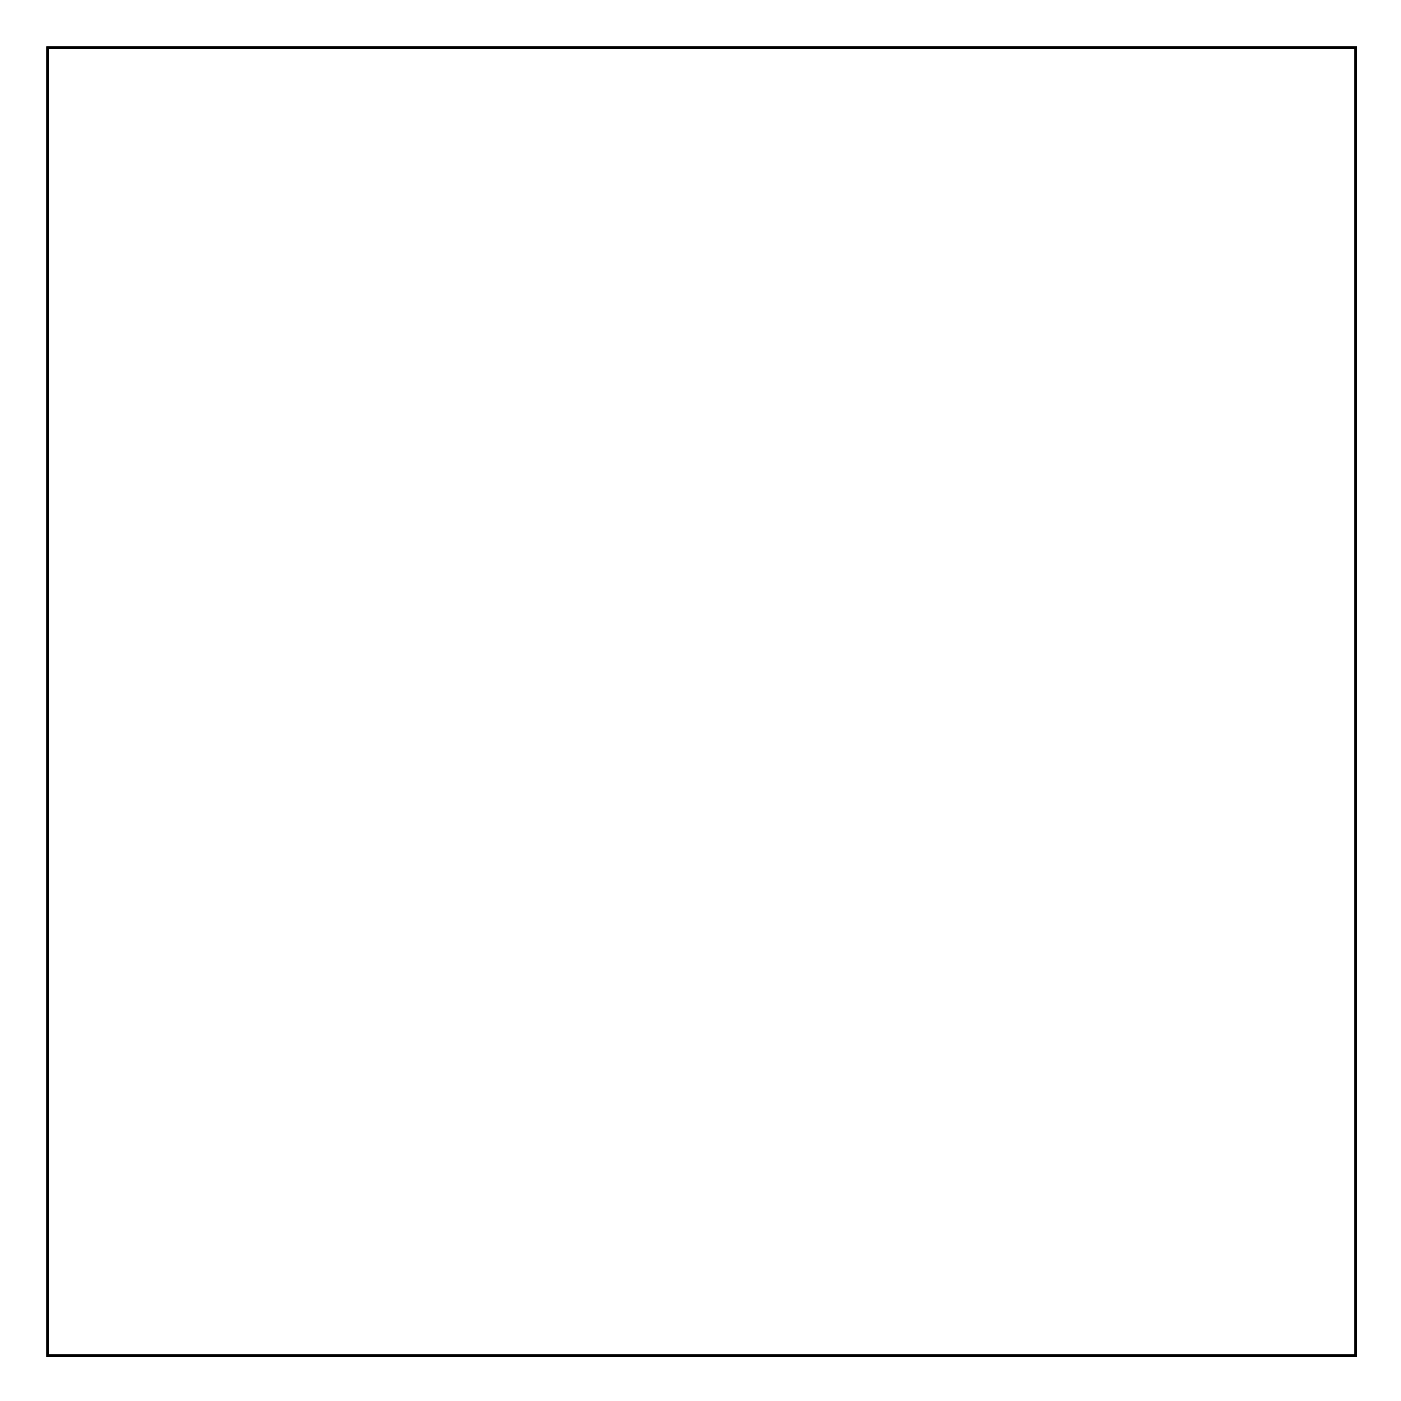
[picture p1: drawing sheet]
<svg xmlns="http://www.w3.org/2000/svg" width="107mm" height="107mm" viewBox="0 0 107 107" stroke-linecap="round" stroke-linejoin="round" font-family="sans-serif">
<path d="M3.6 3.6h99.8v99.8h-99.8z" fill="none" stroke="#000" stroke-width=".2"/>
<path d="M3.6 3.6h99.8v99.8h-99.8z" fill="none" stroke="#000" stroke-width=".08"/>
<circle cx="46.3" cy="58.7" r=".7" fill="#fff"/>
<circle cx="46.3" cy="58.7" r=".7" fill="none" stroke="#fff" stroke-width=".76" stroke-linecap="butt"/>
<circle cx="39.8" cy="58.8" r=".7" fill="#fff"/>
<circle cx="39.8" cy="58.8" r=".7" fill="none" stroke="#fff" stroke-width=".76" stroke-linecap="butt"/>
<circle cx="46.4" cy="61.8" r=".7" fill="#fff"/>
<circle cx="46.4" cy="61.8" r=".7" fill="none" stroke="#fff" stroke-width=".76" stroke-linecap="butt"/>
<circle cx="39.8" cy="61.8" r=".7" fill="#fff"/>
<circle cx="39.8" cy="61.8" r=".7" fill="none" stroke="#fff" stroke-width=".76" stroke-linecap="butt"/>
<circle cx="92.4" cy="70.8" r=".74" fill="#fff"/>
<circle cx="92.4" cy="70.8" r=".74" fill="none" stroke="#fff" stroke-width=".76" stroke-linecap="butt"/>
<circle cx="92.4" cy="73.3" r=".74" fill="#fff"/>
<circle cx="92.4" cy="73.3" r=".74" fill="none" stroke="#fff" stroke-width=".76" stroke-linecap="butt"/>
<circle cx="92.4" cy="75.9" r=".74" fill="#fff"/>
<circle cx="92.4" cy="75.9" r=".74" fill="none" stroke="#fff" stroke-width=".76" stroke-linecap="butt"/>
<circle cx="92.4" cy="78.4" r=".74" fill="#fff"/>
<circle cx="92.4" cy="78.4" r=".74" fill="none" stroke="#fff" stroke-width=".76" stroke-linecap="butt"/>
<circle cx="92.4" cy="80.9" r=".74" fill="#fff"/>
<circle cx="92.4" cy="80.9" r=".74" fill="none" stroke="#fff" stroke-width=".76" stroke-linecap="butt"/>
<circle cx="92.4" cy="83.5" r=".74" fill="#fff"/>
<circle cx="92.4" cy="83.5" r=".74" fill="none" stroke="#fff" stroke-width=".76" stroke-linecap="butt"/>
<circle cx="92.4" cy="86" r=".74" fill="#fff"/>
<circle cx="92.4" cy="86" r=".74" fill="none" stroke="#fff" stroke-width=".76" stroke-linecap="butt"/>
<circle cx="92.4" cy="88.6" r=".74" fill="#fff"/>
<circle cx="92.4" cy="88.6" r=".74" fill="none" stroke="#fff" stroke-width=".76" stroke-linecap="butt"/>
<circle cx="92.4" cy="91.1" r=".74" fill="#fff"/>
<circle cx="92.4" cy="91.1" r=".74" fill="none" stroke="#fff" stroke-width=".76" stroke-linecap="butt"/>
<circle cx="68.4" cy="82.8" r=".74" fill="#fff"/>
<circle cx="68.4" cy="82.8" r=".74" fill="none" stroke="#fff" stroke-width=".76" stroke-linecap="butt"/>
<circle cx="68.4" cy="85.3" r=".74" fill="#fff"/>
<circle cx="68.4" cy="85.3" r=".74" fill="none" stroke="#fff" stroke-width=".76" stroke-linecap="butt"/>
<circle cx="68.4" cy="87.9" r=".74" fill="#fff"/>
<circle cx="68.4" cy="87.9" r=".74" fill="none" stroke="#fff" stroke-width=".76" stroke-linecap="butt"/>
<circle cx="68.4" cy="90.4" r=".74" fill="#fff"/>
<circle cx="68.4" cy="90.4" r=".74" fill="none" stroke="#fff" stroke-width=".76" stroke-linecap="butt"/>
<circle cx="68.4" cy="92.9" r=".74" fill="#fff"/>
<circle cx="68.4" cy="92.9" r=".74" fill="none" stroke="#fff" stroke-width=".76" stroke-linecap="butt"/>
<circle cx="58.8" cy="61.9" r=".7" fill="#fff"/>
<circle cx="58.8" cy="61.9" r=".7" fill="none" stroke="#fff" stroke-width=".76" stroke-linecap="butt"/>
<circle cx="53.1" cy="61.7" r=".7" fill="#fff"/>
<circle cx="53.1" cy="61.7" r=".7" fill="none" stroke="#fff" stroke-width=".76" stroke-linecap="butt"/>
<circle cx="71.4" cy="58.8" r=".7" fill="#fff"/>
<circle cx="71.4" cy="58.8" r=".7" fill="none" stroke="#fff" stroke-width=".76" stroke-linecap="butt"/>
<circle cx="71.4" cy="49.3" r=".7" fill="#fff"/>
<circle cx="71.4" cy="49.3" r=".7" fill="none" stroke="#fff" stroke-width=".76" stroke-linecap="butt"/>
<circle cx="68.4" cy="55.8" r=".7" fill="#fff"/>
<circle cx="68.4" cy="55.8" r=".7" fill="none" stroke="#fff" stroke-width=".76" stroke-linecap="butt"/>
<circle cx="68.4" cy="49.4" r=".7" fill="#fff"/>
<circle cx="68.4" cy="49.4" r=".7" fill="none" stroke="#fff" stroke-width=".76" stroke-linecap="butt"/>
<circle cx="41.4" cy="24.3" r=".74" fill="#fff"/>
<circle cx="41.4" cy="24.3" r=".74" fill="none" stroke="#fff" stroke-width=".76" stroke-linecap="butt"/>
<circle cx="38.9" cy="24.3" r=".74" fill="#fff"/>
<circle cx="38.9" cy="24.3" r=".74" fill="none" stroke="#fff" stroke-width=".76" stroke-linecap="butt"/>
<circle cx="69.9" cy="63.3" r=".74" fill="#fff"/>
<circle cx="69.9" cy="63.3" r=".74" fill="none" stroke="#fff" stroke-width=".76" stroke-linecap="butt"/>
<circle cx="69.9" cy="65.8" r=".74" fill="#fff"/>
<circle cx="69.9" cy="65.8" r=".74" fill="none" stroke="#fff" stroke-width=".76" stroke-linecap="butt"/>
<circle cx="69.9" cy="68.4" r=".74" fill="#fff"/>
<circle cx="69.9" cy="68.4" r=".74" fill="none" stroke="#fff" stroke-width=".76" stroke-linecap="butt"/>
<circle cx="69.9" cy="70.9" r=".74" fill="#fff"/>
<circle cx="69.9" cy="70.9" r=".74" fill="none" stroke="#fff" stroke-width=".76" stroke-linecap="butt"/>
<circle cx="97.7" cy="43.3" r=".7" fill="#fff"/>
<circle cx="97.7" cy="43.3" r=".7" fill="none" stroke="#fff" stroke-width=".76" stroke-linecap="butt"/>
<circle cx="97.7" cy="37" r=".7" fill="#fff"/>
<circle cx="97.7" cy="37" r=".7" fill="none" stroke="#fff" stroke-width=".76" stroke-linecap="butt"/>
<circle cx="47.4" cy="28.3" r=".7" fill="#fff"/>
<circle cx="47.4" cy="28.3" r=".7" fill="none" stroke="#fff" stroke-width=".76" stroke-linecap="butt"/>
<circle cx="47.4" cy="35.4" r=".7" fill="#fff"/>
<circle cx="47.4" cy="35.4" r=".7" fill="none" stroke="#fff" stroke-width=".76" stroke-linecap="butt"/>
<circle cx="52.4" cy="37.3" r=".35" fill="#fff"/>
<circle cx="52.4" cy="37.3" r=".35" fill="none" stroke="#fff" stroke-width=".55"/>
<circle cx="9.9" cy="43.8" r=".7" fill="#fff"/>
<circle cx="9.9" cy="43.8" r=".7" fill="none" stroke="#fff" stroke-width=".76" stroke-linecap="butt"/>
<circle cx="9.9" cy="49.8" r=".7" fill="#fff"/>
<circle cx="9.9" cy="49.8" r=".7" fill="none" stroke="#fff" stroke-width=".76" stroke-linecap="butt"/>
<circle cx="26.4" cy="19.8" r=".7" fill="#fff"/>
<circle cx="26.4" cy="19.8" r=".7" fill="none" stroke="#fff" stroke-width=".76" stroke-linecap="butt"/>
<circle cx="26.4" cy="24.3" r=".7" fill="#fff"/>
<circle cx="26.4" cy="24.3" r=".7" fill="none" stroke="#fff" stroke-width=".76" stroke-linecap="butt"/>
<circle cx="86.4" cy="49.8" r=".7" fill="#fff"/>
<circle cx="86.4" cy="49.8" r=".7" fill="none" stroke="#fff" stroke-width=".76" stroke-linecap="butt"/>
<circle cx="86.4" cy="36.3" r=".7" fill="#fff"/>
<circle cx="86.4" cy="36.3" r=".7" fill="none" stroke="#fff" stroke-width=".76" stroke-linecap="butt"/>
<circle cx="94.9" cy="43.3" r=".7" fill="#fff"/>
<circle cx="94.9" cy="43.3" r=".7" fill="none" stroke="#fff" stroke-width=".76" stroke-linecap="butt"/>
<circle cx="95.3" cy="51.3" r=".7" fill="#fff"/>
<circle cx="95.3" cy="51.3" r=".7" fill="none" stroke="#fff" stroke-width=".76" stroke-linecap="butt"/>
<circle cx="62.3" cy="69.4" r=".7" fill="#fff"/>
<circle cx="62.3" cy="69.4" r=".7" fill="none" stroke="#fff" stroke-width=".76" stroke-linecap="butt"/>
<circle cx="60.2" cy="63.5" r=".7" fill="#fff"/>
<circle cx="60.2" cy="63.5" r=".7" fill="none" stroke="#fff" stroke-width=".76" stroke-linecap="butt"/>
<circle cx="37.9" cy="18.7" r=".61" fill="#fff"/>
<circle cx="37.9" cy="18.7" r=".61" fill="none" stroke="#fff" stroke-width=".76" stroke-linecap="butt"/>
<circle cx="35.4" cy="18.7" r=".61" fill="#fff"/>
<circle cx="35.4" cy="18.7" r=".61" fill="none" stroke="#fff" stroke-width=".76" stroke-linecap="butt"/>
<circle cx="35.4" cy="16.7" r=".61" fill="#fff"/>
<circle cx="35.4" cy="16.7" r=".61" fill="none" stroke="#fff" stroke-width=".76" stroke-linecap="butt"/>
<circle cx="37.9" cy="16.7" r=".61" fill="#fff"/>
<circle cx="37.9" cy="16.7" r=".61" fill="none" stroke="#fff" stroke-width=".76" stroke-linecap="butt"/>
<circle cx="42.7" cy="14" r="1.35" fill="#fff"/>
<circle cx="42.7" cy="14" r="1.35" fill="none" stroke="#fff" stroke-width=".76" stroke-linecap="butt"/>
<circle cx="30.7" cy="14" r="1.35" fill="#fff"/>
<circle cx="30.7" cy="14" r="1.35" fill="none" stroke="#fff" stroke-width=".76" stroke-linecap="butt"/>
<circle cx="14.6" cy="16.4" r=".7" fill="#fff"/>
<circle cx="14.6" cy="16.4" r=".7" fill="none" stroke="#fff" stroke-width=".74" stroke-linecap="butt"/>
<circle cx="16.9" cy="16.4" r=".7" fill="#fff"/>
<circle cx="16.9" cy="16.4" r=".7" fill="none" stroke="#fff" stroke-width=".74" stroke-linecap="butt"/>
<circle cx="19.2" cy="16.4" r=".7" fill="#fff"/>
<circle cx="19.2" cy="16.4" r=".7" fill="none" stroke="#fff" stroke-width=".74" stroke-linecap="butt"/>
<circle cx="21.6" cy="16.4" r=".7" fill="#fff"/>
<circle cx="21.6" cy="16.4" r=".7" fill="none" stroke="#fff" stroke-width=".74" stroke-linecap="butt"/>
<circle cx="23.9" cy="14" r="1.23" fill="#fff"/>
<circle cx="23.9" cy="14" r="1.23" fill="none" stroke="#fff" stroke-width=".51"/>
<circle cx="12.3" cy="14" r="1.23" fill="#fff"/>
<circle cx="12.3" cy="14" r="1.23" fill="none" stroke="#fff" stroke-width=".51"/>
<circle cx="15.8" cy="13.9" r=".55" fill="#fff"/>
<circle cx="15.8" cy="13.9" r=".55" fill="none" stroke="#fff" stroke-width=".25"/>
<circle cx="20.3" cy="13.9" r=".55" fill="#fff"/>
<circle cx="20.3" cy="13.9" r=".55" fill="none" stroke="#fff" stroke-width=".25"/>
<circle cx="99.9" cy="7.1" r="1.6" fill="#fff"/>
<circle cx="99.9" cy="7.1" r="1.6" fill="none" stroke="#fff" stroke-width=".25"/>
<circle cx="6.9" cy="60.3" r="1.6" fill="#fff"/>
<circle cx="6.9" cy="60.3" r="1.6" fill="none" stroke="#fff" stroke-width=".25"/>
<circle cx="99.9" cy="60.3" r="1.6" fill="#fff"/>
<circle cx="99.9" cy="60.3" r="1.6" fill="none" stroke="#fff" stroke-width=".25"/>
<circle cx="99.9" cy="99.9" r="1.6" fill="#fff"/>
<circle cx="99.9" cy="99.9" r="1.6" fill="none" stroke="#fff" stroke-width=".25"/>
<circle cx="6.9" cy="99.9" r="1.6" fill="#fff"/>
<circle cx="6.9" cy="99.9" r="1.6" fill="none" stroke="#fff" stroke-width=".25"/>
<circle cx="47.4" cy="7.8" r="1.6" fill="#fff"/>
<circle cx="47.4" cy="7.8" r="1.6" fill="none" stroke="#fff" stroke-width=".25"/>
<circle cx="6.9" cy="7.1" r="1.6" fill="#fff"/>
<circle cx="6.9" cy="7.1" r="1.6" fill="none" stroke="#fff" stroke-width=".25"/>
<circle cx="60.9" cy="30.3" r=".74" fill="#fff"/>
<circle cx="60.9" cy="30.3" r=".74" fill="none" stroke="#fff" stroke-width=".76" stroke-linecap="butt"/>
<circle cx="60.9" cy="32.8" r=".74" fill="#fff"/>
<circle cx="60.9" cy="32.8" r=".74" fill="none" stroke="#fff" stroke-width=".76" stroke-linecap="butt"/>
<circle cx="96.9" cy="33.3" r=".74" fill="#fff"/>
<circle cx="96.9" cy="33.3" r=".74" fill="none" stroke="#fff" stroke-width=".76" stroke-linecap="butt"/>
<circle cx="94.4" cy="33.3" r=".74" fill="#fff"/>
<circle cx="94.4" cy="33.3" r=".74" fill="none" stroke="#fff" stroke-width=".76" stroke-linecap="butt"/>
<path d="M73.7 29.6h1.4v1.4h-1.4z" fill="#fff"/>
<path d="M73.7 29.6h1.4v1.4h-1.4z" fill="none" stroke="#fff" stroke-width=".76" stroke-linecap="butt"/>
<circle cx="74.4" cy="30.3" r=".7" fill="#fff"/>
<circle cx="74.4" cy="30.3" r=".7" fill="none" stroke="#fff" stroke-width=".76" stroke-linecap="butt"/>
<circle cx="74.4" cy="37.9" r=".7" fill="#fff"/>
<circle cx="74.4" cy="37.9" r=".7" fill="none" stroke="#fff" stroke-width=".76" stroke-linecap="butt"/>
<circle cx="77" cy="30.3" r=".7" fill="#fff"/>
<circle cx="77" cy="30.3" r=".7" fill="none" stroke="#fff" stroke-width=".76" stroke-linecap="butt"/>
<circle cx="77" cy="37.9" r=".7" fill="#fff"/>
<circle cx="77" cy="37.9" r=".7" fill="none" stroke="#fff" stroke-width=".76" stroke-linecap="butt"/>
<circle cx="79.5" cy="30.3" r=".7" fill="#fff"/>
<circle cx="79.5" cy="30.3" r=".7" fill="none" stroke="#fff" stroke-width=".76" stroke-linecap="butt"/>
<circle cx="79.5" cy="37.9" r=".7" fill="#fff"/>
<circle cx="79.5" cy="37.9" r=".7" fill="none" stroke="#fff" stroke-width=".76" stroke-linecap="butt"/>
<path d="M79.6 23.5h1.6v1.6h-1.6z" fill="#fff"/>
<path d="M79.6 23.5h1.6v1.6h-1.6z" fill="none" stroke="#fff" stroke-width=".76" stroke-linecap="butt"/>
<circle cx="80.4" cy="24.3" r=".79" fill="#fff"/>
<circle cx="80.4" cy="24.3" r=".79" fill="none" stroke="#fff" stroke-width=".76" stroke-linecap="butt"/>
<circle cx="88" cy="24.3" r=".79" fill="#fff"/>
<circle cx="88" cy="24.3" r=".79" fill="none" stroke="#fff" stroke-width=".76" stroke-linecap="butt"/>
<circle cx="53.4" cy="30.3" r=".74" fill="#fff"/>
<circle cx="53.4" cy="30.3" r=".74" fill="none" stroke="#fff" stroke-width=".76" stroke-linecap="butt"/>
<circle cx="50.9" cy="30.3" r=".74" fill="#fff"/>
<circle cx="50.9" cy="30.3" r=".74" fill="none" stroke="#fff" stroke-width=".76" stroke-linecap="butt"/>
<circle cx="38.4" cy="31.8" r=".74" fill="#fff"/>
<circle cx="38.4" cy="31.8" r=".74" fill="none" stroke="#fff" stroke-width=".76" stroke-linecap="butt"/>
<circle cx="35.9" cy="31.8" r=".74" fill="#fff"/>
<circle cx="35.9" cy="31.8" r=".74" fill="none" stroke="#fff" stroke-width=".76" stroke-linecap="butt"/>
<circle cx="68.4" cy="75.3" r=".64" fill="#fff"/>
<circle cx="68.4" cy="75.3" r=".64" fill="none" stroke="#fff" stroke-width=".76" stroke-linecap="butt"/>
<circle cx="68.4" cy="77.8" r=".64" fill="#fff"/>
<circle cx="68.4" cy="77.8" r=".64" fill="none" stroke="#fff" stroke-width=".76" stroke-linecap="butt"/>
<circle cx="21.9" cy="57.3" r=".64" fill="#fff"/>
<circle cx="21.9" cy="57.3" r=".64" fill="none" stroke="#fff" stroke-width=".76" stroke-linecap="butt"/>
<circle cx="21.9" cy="62.4" r=".64" fill="#fff"/>
<circle cx="21.9" cy="62.4" r=".64" fill="none" stroke="#fff" stroke-width=".76" stroke-linecap="butt"/>
<circle cx="84.4" cy="16.6" r=".92" fill="#fff"/>
<circle cx="84.4" cy="16.6" r=".92" fill="none" stroke="#fff" stroke-width=".7" stroke-linecap="butt"/>
<circle cx="91.9" cy="16.6" r=".92" fill="#fff"/>
<circle cx="91.9" cy="16.6" r=".92" fill="none" stroke="#fff" stroke-width=".7" stroke-linecap="butt"/>
<circle cx="76.9" cy="16.6" r=".92" fill="#fff"/>
<circle cx="76.9" cy="16.6" r=".92" fill="none" stroke="#fff" stroke-width=".7" stroke-linecap="butt"/>
<circle cx="79.4" cy="19.1" r=".92" fill="#fff"/>
<circle cx="79.4" cy="19.1" r=".92" fill="none" stroke="#fff" stroke-width=".7" stroke-linecap="butt"/>
<circle cx="89.4" cy="19.1" r=".92" fill="#fff"/>
<circle cx="89.4" cy="19.1" r=".92" fill="none" stroke="#fff" stroke-width=".7" stroke-linecap="butt"/>
<circle cx="79.4" cy="6.6" r=".92" fill="#fff"/>
<circle cx="79.4" cy="6.6" r=".92" fill="none" stroke="#fff" stroke-width=".7" stroke-linecap="butt"/>
<circle cx="89.4" cy="6.6" r=".92" fill="#fff"/>
<circle cx="89.4" cy="6.6" r=".92" fill="none" stroke="#fff" stroke-width=".7" stroke-linecap="butt"/>
<circle cx="61.9" cy="16.6" r=".92" fill="#fff"/>
<circle cx="61.9" cy="16.6" r=".92" fill="none" stroke="#fff" stroke-width=".7" stroke-linecap="butt"/>
<circle cx="69.4" cy="16.6" r=".92" fill="#fff"/>
<circle cx="69.4" cy="16.6" r=".92" fill="none" stroke="#fff" stroke-width=".7" stroke-linecap="butt"/>
<circle cx="54.4" cy="16.6" r=".92" fill="#fff"/>
<circle cx="54.4" cy="16.6" r=".92" fill="none" stroke="#fff" stroke-width=".7" stroke-linecap="butt"/>
<circle cx="56.9" cy="19.1" r=".92" fill="#fff"/>
<circle cx="56.9" cy="19.1" r=".92" fill="none" stroke="#fff" stroke-width=".7" stroke-linecap="butt"/>
<circle cx="66.9" cy="19.1" r=".92" fill="#fff"/>
<circle cx="66.9" cy="19.1" r=".92" fill="none" stroke="#fff" stroke-width=".7" stroke-linecap="butt"/>
<circle cx="56.9" cy="6.6" r=".92" fill="#fff"/>
<circle cx="56.9" cy="6.6" r=".92" fill="none" stroke="#fff" stroke-width=".7" stroke-linecap="butt"/>
<circle cx="66.9" cy="6.6" r=".92" fill="#fff"/>
<circle cx="66.9" cy="6.6" r=".92" fill="none" stroke="#fff" stroke-width=".7" stroke-linecap="butt"/>
<circle cx="67.1" cy="24.3" r=".7" fill="#fff"/>
<circle cx="67.1" cy="24.3" r=".7" fill="none" stroke="#fff" stroke-width=".76" stroke-linecap="butt"/>
<circle cx="67.1" cy="34.4" r=".7" fill="#fff"/>
<circle cx="67.1" cy="34.4" r=".7" fill="none" stroke="#fff" stroke-width=".76" stroke-linecap="butt"/>
<circle cx="92.4" cy="48" r=".74" fill="#fff"/>
<circle cx="92.4" cy="48" r=".74" fill="none" stroke="#fff" stroke-width=".76" stroke-linecap="butt"/>
<circle cx="92.4" cy="50.5" r=".74" fill="#fff"/>
<circle cx="92.4" cy="50.5" r=".74" fill="none" stroke="#fff" stroke-width=".76" stroke-linecap="butt"/>
<circle cx="92.4" cy="53.1" r=".74" fill="#fff"/>
<circle cx="92.4" cy="53.1" r=".74" fill="none" stroke="#fff" stroke-width=".76" stroke-linecap="butt"/>
<circle cx="92.4" cy="55.6" r=".74" fill="#fff"/>
<circle cx="92.4" cy="55.6" r=".74" fill="none" stroke="#fff" stroke-width=".76" stroke-linecap="butt"/>
<circle cx="92.4" cy="58.1" r=".74" fill="#fff"/>
<circle cx="92.4" cy="58.1" r=".74" fill="none" stroke="#fff" stroke-width=".76" stroke-linecap="butt"/>
<circle cx="92.4" cy="60.7" r=".74" fill="#fff"/>
<circle cx="92.4" cy="60.7" r=".74" fill="none" stroke="#fff" stroke-width=".76" stroke-linecap="butt"/>
<circle cx="48.9" cy="40" r=".74" fill="#fff"/>
<circle cx="48.9" cy="40" r=".74" fill="none" stroke="#fff" stroke-width=".76" stroke-linecap="butt"/>
<circle cx="48.9" cy="42.5" r=".74" fill="#fff"/>
<circle cx="48.9" cy="42.5" r=".74" fill="none" stroke="#fff" stroke-width=".76" stroke-linecap="butt"/>
<circle cx="48.9" cy="45.1" r=".74" fill="#fff"/>
<circle cx="48.9" cy="45.1" r=".74" fill="none" stroke="#fff" stroke-width=".76" stroke-linecap="butt"/>
<circle cx="48.9" cy="47.6" r=".74" fill="#fff"/>
<circle cx="48.9" cy="47.6" r=".74" fill="none" stroke="#fff" stroke-width=".76" stroke-linecap="butt"/>
<circle cx="48.9" cy="50.1" r=".74" fill="#fff"/>
<circle cx="48.9" cy="50.1" r=".74" fill="none" stroke="#fff" stroke-width=".76" stroke-linecap="butt"/>
<circle cx="48.9" cy="52.7" r=".74" fill="#fff"/>
<circle cx="48.9" cy="52.7" r=".74" fill="none" stroke="#fff" stroke-width=".76" stroke-linecap="butt"/>
<circle cx="87.5" cy="60.6" r=".64" fill="#fff"/>
<circle cx="87.5" cy="60.6" r=".64" fill="none" stroke="#fff" stroke-width=".76" stroke-linecap="butt"/>
<circle cx="87.5" cy="55.5" r=".64" fill="#fff"/>
<circle cx="87.5" cy="55.5" r=".64" fill="none" stroke="#fff" stroke-width=".76" stroke-linecap="butt"/>
<circle cx="42.9" cy="51.3" r=".64" fill="#fff"/>
<circle cx="42.9" cy="51.3" r=".64" fill="none" stroke="#fff" stroke-width=".76" stroke-linecap="butt"/>
<circle cx="42.9" cy="46.2" r=".64" fill="#fff"/>
<circle cx="42.9" cy="46.2" r=".64" fill="none" stroke="#fff" stroke-width=".76" stroke-linecap="butt"/>
<circle cx="17.4" cy="87.1" r=".74" fill="#fff"/>
<circle cx="17.4" cy="87.1" r=".74" fill="none" stroke="#fff" stroke-width=".76" stroke-linecap="butt"/>
<circle cx="17.4" cy="84.5" r=".74" fill="#fff"/>
<circle cx="17.4" cy="84.5" r=".74" fill="none" stroke="#fff" stroke-width=".76" stroke-linecap="butt"/>
<circle cx="17.4" cy="82" r=".74" fill="#fff"/>
<circle cx="17.4" cy="82" r=".74" fill="none" stroke="#fff" stroke-width=".76" stroke-linecap="butt"/>
<circle cx="17.4" cy="79.4" r=".74" fill="#fff"/>
<circle cx="17.4" cy="79.4" r=".74" fill="none" stroke="#fff" stroke-width=".76" stroke-linecap="butt"/>
<circle cx="17.4" cy="76.9" r=".74" fill="#fff"/>
<circle cx="17.4" cy="76.9" r=".74" fill="none" stroke="#fff" stroke-width=".76" stroke-linecap="butt"/>
<circle cx="17.4" cy="74.4" r=".74" fill="#fff"/>
<circle cx="17.4" cy="74.4" r=".74" fill="none" stroke="#fff" stroke-width=".76" stroke-linecap="butt"/>
<circle cx="17.4" cy="71.8" r=".74" fill="#fff"/>
<circle cx="17.4" cy="71.8" r=".74" fill="none" stroke="#fff" stroke-width=".76" stroke-linecap="butt"/>
<circle cx="17.4" cy="69.3" r=".74" fill="#fff"/>
<circle cx="17.4" cy="69.3" r=".74" fill="none" stroke="#fff" stroke-width=".76" stroke-linecap="butt"/>
<circle cx="20.4" cy="87.1" r=".74" fill="#fff"/>
<circle cx="20.4" cy="87.1" r=".74" fill="none" stroke="#fff" stroke-width=".76" stroke-linecap="butt"/>
<circle cx="20.4" cy="84.5" r=".74" fill="#fff"/>
<circle cx="20.4" cy="84.5" r=".74" fill="none" stroke="#fff" stroke-width=".76" stroke-linecap="butt"/>
<circle cx="20.4" cy="82" r=".74" fill="#fff"/>
<circle cx="20.4" cy="82" r=".74" fill="none" stroke="#fff" stroke-width=".76" stroke-linecap="butt"/>
<circle cx="20.4" cy="79.4" r=".74" fill="#fff"/>
<circle cx="20.4" cy="79.4" r=".74" fill="none" stroke="#fff" stroke-width=".76" stroke-linecap="butt"/>
<circle cx="20.4" cy="76.9" r=".74" fill="#fff"/>
<circle cx="20.4" cy="76.9" r=".74" fill="none" stroke="#fff" stroke-width=".76" stroke-linecap="butt"/>
<circle cx="20.4" cy="74.4" r=".74" fill="#fff"/>
<circle cx="20.4" cy="74.4" r=".74" fill="none" stroke="#fff" stroke-width=".76" stroke-linecap="butt"/>
<circle cx="20.4" cy="71.8" r=".74" fill="#fff"/>
<circle cx="20.4" cy="71.8" r=".74" fill="none" stroke="#fff" stroke-width=".76" stroke-linecap="butt"/>
<circle cx="20.4" cy="69.3" r=".74" fill="#fff"/>
<circle cx="20.4" cy="69.3" r=".74" fill="none" stroke="#fff" stroke-width=".76" stroke-linecap="butt"/>
<path d="M47.2 85.8h1.4v1.4h-1.4z" fill="#fff"/>
<path d="M47.2 85.8h1.4v1.4h-1.4z" fill="none" stroke="#fff" stroke-width=".69" stroke-linecap="butt"/>
<circle cx="50.4" cy="86.5" r=".72" fill="#fff"/>
<circle cx="50.4" cy="86.5" r=".72" fill="none" stroke="#fff" stroke-width=".69" stroke-linecap="butt"/>
<circle cx="50.4" cy="83.9" r=".72" fill="#fff"/>
<circle cx="50.4" cy="83.9" r=".72" fill="none" stroke="#fff" stroke-width=".69" stroke-linecap="butt"/>
<circle cx="50.4" cy="81.4" r=".72" fill="#fff"/>
<circle cx="50.4" cy="81.4" r=".72" fill="none" stroke="#fff" stroke-width=".69" stroke-linecap="butt"/>
<circle cx="50.4" cy="78.9" r=".72" fill="#fff"/>
<circle cx="50.4" cy="78.9" r=".72" fill="none" stroke="#fff" stroke-width=".69" stroke-linecap="butt"/>
<circle cx="50.4" cy="76.3" r=".72" fill="#fff"/>
<circle cx="50.4" cy="76.3" r=".72" fill="none" stroke="#fff" stroke-width=".69" stroke-linecap="butt"/>
<circle cx="50.4" cy="73.8" r=".72" fill="#fff"/>
<circle cx="50.4" cy="73.8" r=".72" fill="none" stroke="#fff" stroke-width=".69" stroke-linecap="butt"/>
<circle cx="50.4" cy="71.2" r=".72" fill="#fff"/>
<circle cx="50.4" cy="71.2" r=".72" fill="none" stroke="#fff" stroke-width=".69" stroke-linecap="butt"/>
<circle cx="50.4" cy="68.7" r=".72" fill="#fff"/>
<circle cx="50.4" cy="68.7" r=".72" fill="none" stroke="#fff" stroke-width=".69" stroke-linecap="butt"/>
<circle cx="47.9" cy="86.5" r=".72" fill="#fff"/>
<circle cx="47.9" cy="86.5" r=".72" fill="none" stroke="#fff" stroke-width=".69" stroke-linecap="butt"/>
<circle cx="47.9" cy="83.9" r=".72" fill="#fff"/>
<circle cx="47.9" cy="83.9" r=".72" fill="none" stroke="#fff" stroke-width=".69" stroke-linecap="butt"/>
<circle cx="47.9" cy="81.4" r=".72" fill="#fff"/>
<circle cx="47.9" cy="81.4" r=".72" fill="none" stroke="#fff" stroke-width=".69" stroke-linecap="butt"/>
<circle cx="47.9" cy="78.9" r=".72" fill="#fff"/>
<circle cx="47.9" cy="78.9" r=".72" fill="none" stroke="#fff" stroke-width=".69" stroke-linecap="butt"/>
<circle cx="47.9" cy="76.3" r=".72" fill="#fff"/>
<circle cx="47.9" cy="76.3" r=".72" fill="none" stroke="#fff" stroke-width=".69" stroke-linecap="butt"/>
<circle cx="47.9" cy="73.8" r=".72" fill="#fff"/>
<circle cx="47.9" cy="73.8" r=".72" fill="none" stroke="#fff" stroke-width=".69" stroke-linecap="butt"/>
<circle cx="47.9" cy="71.2" r=".72" fill="#fff"/>
<circle cx="47.9" cy="71.2" r=".72" fill="none" stroke="#fff" stroke-width=".69" stroke-linecap="butt"/>
<circle cx="47.9" cy="68.7" r=".72" fill="#fff"/>
<circle cx="47.9" cy="68.7" r=".72" fill="none" stroke="#fff" stroke-width=".69" stroke-linecap="butt"/>
<circle cx="65.4" cy="66.3" r=".74" fill="#fff"/>
<circle cx="65.4" cy="66.3" r=".74" fill="none" stroke="#fff" stroke-width=".76" stroke-linecap="butt"/>
<circle cx="65.4" cy="63.7" r=".74" fill="#fff"/>
<circle cx="65.4" cy="63.7" r=".74" fill="none" stroke="#fff" stroke-width=".76" stroke-linecap="butt"/>
<circle cx="65.4" cy="61.2" r=".74" fill="#fff"/>
<circle cx="65.4" cy="61.2" r=".74" fill="none" stroke="#fff" stroke-width=".76" stroke-linecap="butt"/>
<circle cx="65.4" cy="58.7" r=".74" fill="#fff"/>
<circle cx="65.4" cy="58.7" r=".74" fill="none" stroke="#fff" stroke-width=".76" stroke-linecap="butt"/>
<path d="M81.3 58h1.4v1.4h-1.4z" fill="#fff"/>
<path d="M81.3 58h1.4v1.4h-1.4z" fill="none" stroke="#fff" stroke-width=".76" stroke-linecap="butt"/>
<circle cx="82" cy="58.7" r=".7" fill="#fff"/>
<circle cx="82" cy="58.7" r=".7" fill="none" stroke="#fff" stroke-width=".76" stroke-linecap="butt"/>
<circle cx="74.4" cy="58.7" r=".7" fill="#fff"/>
<circle cx="74.4" cy="58.7" r=".7" fill="none" stroke="#fff" stroke-width=".76" stroke-linecap="butt"/>
<circle cx="82" cy="61.2" r=".7" fill="#fff"/>
<circle cx="82" cy="61.2" r=".7" fill="none" stroke="#fff" stroke-width=".76" stroke-linecap="butt"/>
<circle cx="74.4" cy="61.2" r=".7" fill="#fff"/>
<circle cx="74.4" cy="61.2" r=".7" fill="none" stroke="#fff" stroke-width=".76" stroke-linecap="butt"/>
<circle cx="82" cy="63.8" r=".7" fill="#fff"/>
<circle cx="82" cy="63.8" r=".7" fill="none" stroke="#fff" stroke-width=".76" stroke-linecap="butt"/>
<circle cx="74.4" cy="63.8" r=".7" fill="#fff"/>
<circle cx="74.4" cy="63.8" r=".7" fill="none" stroke="#fff" stroke-width=".76" stroke-linecap="butt"/>
<circle cx="82" cy="66.3" r=".7" fill="#fff"/>
<circle cx="82" cy="66.3" r=".7" fill="none" stroke="#fff" stroke-width=".76" stroke-linecap="butt"/>
<circle cx="74.4" cy="66.3" r=".7" fill="#fff"/>
<circle cx="74.4" cy="66.3" r=".7" fill="none" stroke="#fff" stroke-width=".76" stroke-linecap="butt"/>
<circle cx="82" cy="68.9" r=".7" fill="#fff"/>
<circle cx="82" cy="68.9" r=".7" fill="none" stroke="#fff" stroke-width=".76" stroke-linecap="butt"/>
<circle cx="74.4" cy="68.9" r=".7" fill="#fff"/>
<circle cx="74.4" cy="68.9" r=".7" fill="none" stroke="#fff" stroke-width=".76" stroke-linecap="butt"/>
<circle cx="82" cy="71.4" r=".7" fill="#fff"/>
<circle cx="82" cy="71.4" r=".7" fill="none" stroke="#fff" stroke-width=".76" stroke-linecap="butt"/>
<circle cx="74.4" cy="71.4" r=".7" fill="#fff"/>
<circle cx="74.4" cy="71.4" r=".7" fill="none" stroke="#fff" stroke-width=".76" stroke-linecap="butt"/>
<circle cx="82" cy="73.9" r=".7" fill="#fff"/>
<circle cx="82" cy="73.9" r=".7" fill="none" stroke="#fff" stroke-width=".76" stroke-linecap="butt"/>
<circle cx="74.4" cy="73.9" r=".7" fill="#fff"/>
<circle cx="74.4" cy="73.9" r=".7" fill="none" stroke="#fff" stroke-width=".76" stroke-linecap="butt"/>
<circle cx="82" cy="76.5" r=".7" fill="#fff"/>
<circle cx="82" cy="76.5" r=".7" fill="none" stroke="#fff" stroke-width=".76" stroke-linecap="butt"/>
<circle cx="74.4" cy="76.5" r=".7" fill="#fff"/>
<circle cx="74.4" cy="76.5" r=".7" fill="none" stroke="#fff" stroke-width=".76" stroke-linecap="butt"/>
<circle cx="82" cy="79" r=".7" fill="#fff"/>
<circle cx="82" cy="79" r=".7" fill="none" stroke="#fff" stroke-width=".76" stroke-linecap="butt"/>
<circle cx="74.4" cy="79" r=".7" fill="#fff"/>
<circle cx="74.4" cy="79" r=".7" fill="none" stroke="#fff" stroke-width=".76" stroke-linecap="butt"/>
<circle cx="82" cy="81.6" r=".7" fill="#fff"/>
<circle cx="82" cy="81.6" r=".7" fill="none" stroke="#fff" stroke-width=".76" stroke-linecap="butt"/>
<circle cx="74.4" cy="81.6" r=".7" fill="#fff"/>
<circle cx="74.4" cy="81.6" r=".7" fill="none" stroke="#fff" stroke-width=".76" stroke-linecap="butt"/>
<circle cx="82" cy="84.1" r=".7" fill="#fff"/>
<circle cx="82" cy="84.1" r=".7" fill="none" stroke="#fff" stroke-width=".76" stroke-linecap="butt"/>
<circle cx="74.4" cy="84.1" r=".7" fill="#fff"/>
<circle cx="74.4" cy="84.1" r=".7" fill="none" stroke="#fff" stroke-width=".76" stroke-linecap="butt"/>
<circle cx="82" cy="86.6" r=".7" fill="#fff"/>
<circle cx="82" cy="86.6" r=".7" fill="none" stroke="#fff" stroke-width=".76" stroke-linecap="butt"/>
<circle cx="74.4" cy="86.6" r=".7" fill="#fff"/>
<circle cx="74.4" cy="86.6" r=".7" fill="none" stroke="#fff" stroke-width=".76" stroke-linecap="butt"/>
<circle cx="82" cy="89.2" r=".7" fill="#fff"/>
<circle cx="82" cy="89.2" r=".7" fill="none" stroke="#fff" stroke-width=".76" stroke-linecap="butt"/>
<circle cx="74.4" cy="89.2" r=".7" fill="#fff"/>
<circle cx="74.4" cy="89.2" r=".7" fill="none" stroke="#fff" stroke-width=".76" stroke-linecap="butt"/>
<circle cx="82" cy="91.7" r=".7" fill="#fff"/>
<circle cx="82" cy="91.7" r=".7" fill="none" stroke="#fff" stroke-width=".76" stroke-linecap="butt"/>
<circle cx="74.4" cy="91.7" r=".7" fill="#fff"/>
<circle cx="74.4" cy="91.7" r=".7" fill="none" stroke="#fff" stroke-width=".76" stroke-linecap="butt"/>
<path d="M36.3 43h1.4v1.4h-1.4z" fill="#fff"/>
<path d="M36.3 43h1.4v1.4h-1.4z" fill="none" stroke="#fff" stroke-width=".76" stroke-linecap="butt"/>
<circle cx="37" cy="43.7" r=".7" fill="#fff"/>
<circle cx="37" cy="43.7" r=".7" fill="none" stroke="#fff" stroke-width=".76" stroke-linecap="butt"/>
<circle cx="29.4" cy="43.7" r=".7" fill="#fff"/>
<circle cx="29.4" cy="43.7" r=".7" fill="none" stroke="#fff" stroke-width=".76" stroke-linecap="butt"/>
<circle cx="37" cy="46.2" r=".7" fill="#fff"/>
<circle cx="37" cy="46.2" r=".7" fill="none" stroke="#fff" stroke-width=".76" stroke-linecap="butt"/>
<circle cx="29.4" cy="46.2" r=".7" fill="#fff"/>
<circle cx="29.4" cy="46.2" r=".7" fill="none" stroke="#fff" stroke-width=".76" stroke-linecap="butt"/>
<circle cx="37" cy="48.7" r=".7" fill="#fff"/>
<circle cx="37" cy="48.7" r=".7" fill="none" stroke="#fff" stroke-width=".76" stroke-linecap="butt"/>
<circle cx="29.4" cy="48.7" r=".7" fill="#fff"/>
<circle cx="29.4" cy="48.7" r=".7" fill="none" stroke="#fff" stroke-width=".76" stroke-linecap="butt"/>
<circle cx="37" cy="51.3" r=".7" fill="#fff"/>
<circle cx="37" cy="51.3" r=".7" fill="none" stroke="#fff" stroke-width=".76" stroke-linecap="butt"/>
<circle cx="29.4" cy="51.3" r=".7" fill="#fff"/>
<circle cx="29.4" cy="51.3" r=".7" fill="none" stroke="#fff" stroke-width=".76" stroke-linecap="butt"/>
<circle cx="37" cy="53.8" r=".7" fill="#fff"/>
<circle cx="37" cy="53.8" r=".7" fill="none" stroke="#fff" stroke-width=".76" stroke-linecap="butt"/>
<circle cx="29.4" cy="53.8" r=".7" fill="#fff"/>
<circle cx="29.4" cy="53.8" r=".7" fill="none" stroke="#fff" stroke-width=".76" stroke-linecap="butt"/>
<circle cx="37" cy="56.4" r=".7" fill="#fff"/>
<circle cx="37" cy="56.4" r=".7" fill="none" stroke="#fff" stroke-width=".76" stroke-linecap="butt"/>
<circle cx="29.4" cy="56.4" r=".7" fill="#fff"/>
<circle cx="29.4" cy="56.4" r=".7" fill="none" stroke="#fff" stroke-width=".76" stroke-linecap="butt"/>
<circle cx="37" cy="58.9" r=".7" fill="#fff"/>
<circle cx="37" cy="58.9" r=".7" fill="none" stroke="#fff" stroke-width=".76" stroke-linecap="butt"/>
<circle cx="29.4" cy="58.9" r=".7" fill="#fff"/>
<circle cx="29.4" cy="58.9" r=".7" fill="none" stroke="#fff" stroke-width=".76" stroke-linecap="butt"/>
<circle cx="37" cy="61.4" r=".7" fill="#fff"/>
<circle cx="37" cy="61.4" r=".7" fill="none" stroke="#fff" stroke-width=".76" stroke-linecap="butt"/>
<circle cx="29.4" cy="61.4" r=".7" fill="#fff"/>
<circle cx="29.4" cy="61.4" r=".7" fill="none" stroke="#fff" stroke-width=".76" stroke-linecap="butt"/>
<circle cx="37" cy="64" r=".7" fill="#fff"/>
<circle cx="37" cy="64" r=".7" fill="none" stroke="#fff" stroke-width=".76" stroke-linecap="butt"/>
<circle cx="29.4" cy="64" r=".7" fill="#fff"/>
<circle cx="29.4" cy="64" r=".7" fill="none" stroke="#fff" stroke-width=".76" stroke-linecap="butt"/>
<circle cx="37" cy="66.5" r=".7" fill="#fff"/>
<circle cx="37" cy="66.5" r=".7" fill="none" stroke="#fff" stroke-width=".76" stroke-linecap="butt"/>
<circle cx="29.4" cy="66.5" r=".7" fill="#fff"/>
<circle cx="29.4" cy="66.5" r=".7" fill="none" stroke="#fff" stroke-width=".76" stroke-linecap="butt"/>
<circle cx="37" cy="69.1" r=".7" fill="#fff"/>
<circle cx="37" cy="69.1" r=".7" fill="none" stroke="#fff" stroke-width=".76" stroke-linecap="butt"/>
<circle cx="29.4" cy="69.1" r=".7" fill="#fff"/>
<circle cx="29.4" cy="69.1" r=".7" fill="none" stroke="#fff" stroke-width=".76" stroke-linecap="butt"/>
<circle cx="37" cy="71.6" r=".7" fill="#fff"/>
<circle cx="37" cy="71.6" r=".7" fill="none" stroke="#fff" stroke-width=".76" stroke-linecap="butt"/>
<circle cx="29.4" cy="71.6" r=".7" fill="#fff"/>
<circle cx="29.4" cy="71.6" r=".7" fill="none" stroke="#fff" stroke-width=".76" stroke-linecap="butt"/>
<circle cx="37" cy="74.1" r=".7" fill="#fff"/>
<circle cx="37" cy="74.1" r=".7" fill="none" stroke="#fff" stroke-width=".76" stroke-linecap="butt"/>
<circle cx="29.4" cy="74.1" r=".7" fill="#fff"/>
<circle cx="29.4" cy="74.1" r=".7" fill="none" stroke="#fff" stroke-width=".76" stroke-linecap="butt"/>
<circle cx="37" cy="76.7" r=".7" fill="#fff"/>
<circle cx="37" cy="76.7" r=".7" fill="none" stroke="#fff" stroke-width=".76" stroke-linecap="butt"/>
<circle cx="29.4" cy="76.7" r=".7" fill="#fff"/>
<circle cx="29.4" cy="76.7" r=".7" fill="none" stroke="#fff" stroke-width=".76" stroke-linecap="butt"/>
<circle cx="14.4" cy="49.8" r=".7" fill="#fff"/>
<circle cx="14.4" cy="49.8" r=".7" fill="none" stroke="#fff" stroke-width=".76" stroke-linecap="butt"/>
<circle cx="14.4" cy="59.9" r=".7" fill="#fff"/>
<circle cx="14.4" cy="59.9" r=".7" fill="none" stroke="#fff" stroke-width=".76" stroke-linecap="butt"/>
<circle cx="17.4" cy="49.8" r=".7" fill="#fff"/>
<circle cx="17.4" cy="49.8" r=".7" fill="none" stroke="#fff" stroke-width=".76" stroke-linecap="butt"/>
<circle cx="17.4" cy="59.9" r=".7" fill="#fff"/>
<circle cx="17.4" cy="59.9" r=".7" fill="none" stroke="#fff" stroke-width=".76" stroke-linecap="butt"/>
<circle cx="81.9" cy="52.8" r=".7" fill="#fff"/>
<circle cx="81.9" cy="52.8" r=".7" fill="none" stroke="#fff" stroke-width=".76" stroke-linecap="butt"/>
<circle cx="81.9" cy="55.3" r=".7" fill="#fff"/>
<circle cx="81.9" cy="55.3" r=".7" fill="none" stroke="#fff" stroke-width=".76" stroke-linecap="butt"/>
<circle cx="42.9" cy="42.3" r=".7" fill="#fff"/>
<circle cx="42.9" cy="42.3" r=".7" fill="none" stroke="#fff" stroke-width=".76" stroke-linecap="butt"/>
<circle cx="40.4" cy="42.3" r=".7" fill="#fff"/>
<circle cx="40.4" cy="42.3" r=".7" fill="none" stroke="#fff" stroke-width=".76" stroke-linecap="butt"/>
<path d="M46.6 20.7h1.4v1.4h-1.4z" fill="#fff"/>
<path d="M46.6 20.7h1.4v1.4h-1.4z" fill="none" stroke="#fff" stroke-width=".76" stroke-linecap="butt"/>
<circle cx="47.3" cy="21.4" r=".7" fill="#fff"/>
<circle cx="47.3" cy="21.4" r=".7" fill="none" stroke="#fff" stroke-width=".76" stroke-linecap="butt"/>
<circle cx="47.3" cy="23.9" r=".7" fill="#fff"/>
<circle cx="47.3" cy="23.9" r=".7" fill="none" stroke="#fff" stroke-width=".76" stroke-linecap="butt"/>
<circle cx="83.4" cy="40.8" r=".7" fill="#fff"/>
<circle cx="83.4" cy="40.8" r=".7" fill="none" stroke="#fff" stroke-width=".76" stroke-linecap="butt"/>
<circle cx="93.6" cy="40.8" r=".7" fill="#fff"/>
<circle cx="93.6" cy="40.8" r=".7" fill="none" stroke="#fff" stroke-width=".76" stroke-linecap="butt"/>
<circle cx="83.4" cy="37.8" r=".7" fill="#fff"/>
<circle cx="83.4" cy="37.8" r=".7" fill="none" stroke="#fff" stroke-width=".76" stroke-linecap="butt"/>
<circle cx="93.6" cy="37.8" r=".7" fill="#fff"/>
<circle cx="93.6" cy="37.8" r=".7" fill="none" stroke="#fff" stroke-width=".76" stroke-linecap="butt"/>
<circle cx="72.9" cy="25.8" r=".7" fill="#fff"/>
<circle cx="72.9" cy="25.8" r=".7" fill="none" stroke="#fff" stroke-width=".76" stroke-linecap="butt"/>
<circle cx="72.9" cy="23.2" r=".7" fill="#fff"/>
<circle cx="72.9" cy="23.2" r=".7" fill="none" stroke="#fff" stroke-width=".76" stroke-linecap="butt"/>
</svg>
